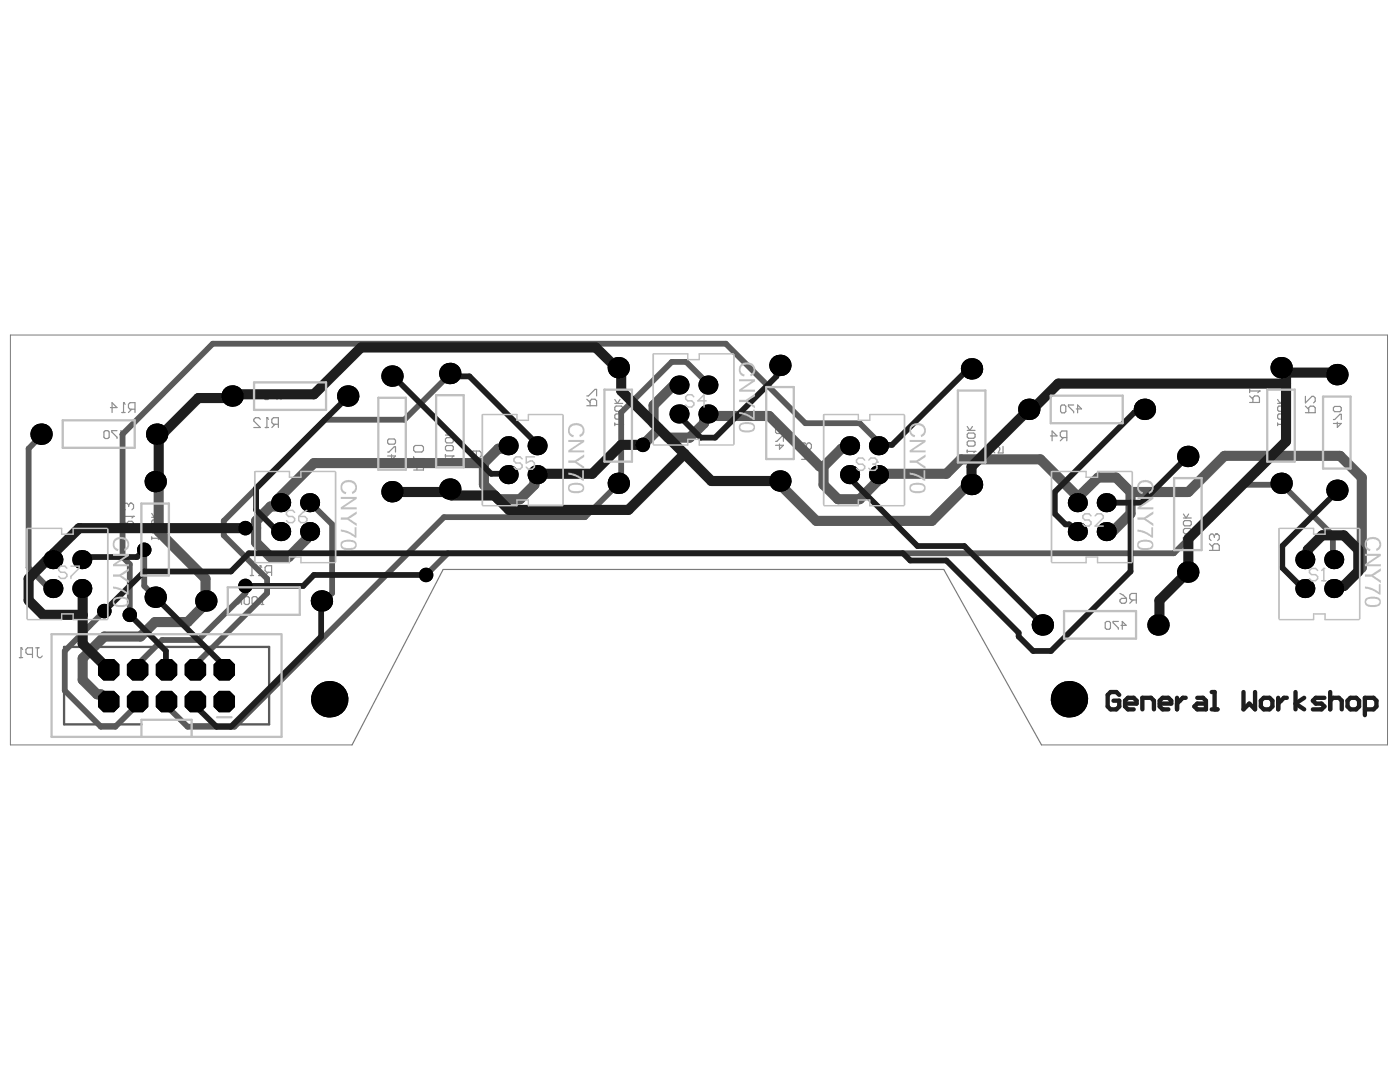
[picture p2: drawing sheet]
<svg xmlns="http://www.w3.org/2000/svg" width="279mm" height="216mm" viewBox="0 0 279 216" stroke-linecap="round" stroke-linejoin="round" font-family="sans-serif">
<path d="M28.2 144.5h-15.4v-15.4h40.9v15.4h-15.5" fill="none" stroke="#5a5a5a" stroke-width=".46"/>
<g fill="#5a5a5a">
<path d="M21.1 139.1h1.2v1.2h-1.2z" fill-rule="evenodd"/>
<path d="M21.1 133.4h1.2v1.1h-1.2z" fill-rule="evenodd"/>
<path d="M32.7 139.1h1.1v1.2h-1.1z" fill-rule="evenodd"/>
<path d="M32.7 133.4h1.1v1.1h-1.1z" fill-rule="evenodd"/>
<path d="M38.4 139.1h1.2v1.2h-1.2z" fill-rule="evenodd"/>
<path d="M38.4 133.4h1.2v1.1h-1.2z" fill-rule="evenodd"/>
<path d="M44.2 139.1h1.1v1.2h-1.1z" fill-rule="evenodd"/>
<path d="M44.2 133.4h1.1v1.1h-1.1z" fill-rule="evenodd"/>
<path d="M26.9 139.1h1.1v1.2h-1.1z" fill-rule="evenodd"/>
<path d="M26.9 139.1h1.1v1.2h-1.1z" fill-rule="evenodd"/>
<path d="M26.9 133.4h1.1v1.1h-1.1z" fill-rule="evenodd"/>
<path d="M26.9 133.4h1.1v1.1h-1.1z" fill-rule="evenodd"/>
</g>
<path d="M70.3 148.6h-68.2v-81.7h274.8v81.7h-69" fill="none" stroke="#787878" stroke-width=".2"/>
<path d="M70.3 148.6l18.1-35h100l19.5 35" fill="none" stroke="#787878" stroke-width=".23"/>
<g fill="none" stroke="#8c8c8c" stroke-width=".24">
<path d="M52.7 78.4l.2-.2h.6l.2 .2v1.1l-.2 .2h-.6l-.2-.2zM55.3 78.2h-1.1v.2l1.1 1.1v.2M55.8 78.9h1.1l-.8-.7v1.5M117.1 79h.3l1.3-1.3h.4v1.3M117.1 79.7l.7 .6M122.7 79.7l.5 .8 .5-.8M249.4 79l.6 .7M249.4 77.7v.6M249.4 78h2M251.4 78h.1M251.4 78l-.4 .3M255 79.7l.5 .8 .5-.8"/>
<path d="M260.5 79.1v1.3l1.3-1.3h.4l.3 .3v.7l-.3 .3M20.7 86.2l.3-.3h.5l.3 .3v1l-.3 .3h-.5l-.3-.3zM22 81.3h1.3l-.9-1v2M23.4 85.9h-1.1v.3l1.1 1v.3M23.9 86.7h1l-.8-.8v1.6M24.3 82.3h.7M24.7 80.3h.1M24.7 80.3v2M24.7 80.3l.3 .4M26.3 81.7l-.7 .6M26.9 81.7h-.9l-.4-.4v-.6l.4-.4h.9v2M52 83.7l-.4-.4h-.6l-.3 .4v.3l1.3 1.3h-1.3"/>
<path d="M52.9 85.3h.7M53.3 83.3h.1M53.3 83.3l.3 .4M53.3 83.3v2M54.9 84.7l-.7 .6M55.6 84.7h-1l-.4-.4v-.6l.4-.4h1v2M77.4 87.8l.2-.2h1.1l.2 .2v.6l-.2 .2h-1.1l-.2-.2zM77.4 90.2h.2l1.1-1h.2v1M78.1 90.7v1.1l.8-.8h-1.5M82.6 89.2l.3-.3h1.3l.3 .3v.7l-.3 .3h-1.3l-.3-.3zM82.6 93.8h1.9v-1l-.3-.3h-.7l-.3 .3v1M82.6 92.5l.6 .6"/>
<path d="M82.6 91.2v.6M82.6 91.5h1.9M84.5 91.5h.1M84.5 91.5l-.3 .3M88.9 87.6l.3-.3h1l.3 .3v.5l-.3 .3h-1l-.3-.3zM88.9 89.2l.3-.3h1l.3 .3v.5l-.3 .2h-1l-.3-.2zM88.9 90.7v.6M88.9 91h1.6M88.9 86.8h1.6M88.9 86l.5 .8 .5-.8M90.5 91h.1M90.5 91l-.3 .3"/>
<path d="M94.1 93.3h2v-1l-.4-.3h-.6l-.4 .3v1M94.1 92l.6 .6M95.1 90v1l.3 .3h.3l.4-.3v-.7l-.4-.3h-1.3l-.3 .3v.7l.3 .3M117.1 81h2v-1l-.4-.3h-.6l-.3 .3v1M122.7 84.7h1.6M122.7 82.9l.3-.3h1l.3 .3v.5l-.3 .2h-1l-.3-.2zM122.7 81.3l.3-.3h1l.3 .3v.5l-.3 .3h-1l-.3-.3zM122.7 80.5h1.6M122.7 84.4v.5M124.3 84.7h.1M124.3 84.7l-.3 .2M154.8 85.7l.2-.2h1.1l.2 .2v.5l-.2 .3h-1.1l-.2-.3z"/>
<path d="M154.8 88.1h.2l1.1-1.1h.2v1.1M155.6 88.6v1l.7-.7h-1.5M160 91.7h1.9v-1l-.3-.4h-.6l-.4 .4v1M160 90.3l.6 .7M161 88.7l-.4-.3h-.3l-.3 .3v.7l.3 .3h.3l.4-.3M161 88.7l.3-.3h.3l.3 .3v.7l-.3 .3h-.3l-.3-.3M161 88.7v.7M193 86.7l.3-.3h1l.3 .3v.5l-.3 .3h-1l-.3-.3zM193 88.2l.3-.2h1l.3 .2v.6l-.3 .2h-1l-.3-.2zM193 89.8v.5M193 90.1h1.6M193 85.9h1.6"/>
<path d="M193 85.1l.5 .8 .6-.8M194.6 90.1h.1M194.6 90.1l-.3 .2M198.2 92.3h2v-.9l-.3-.4h-.7l-.3 .4v.9M198.2 91l.7 .7M200.2 89.1v1.3h-1l.3-.7v-.3l-.3-.3h-.7l-.3 .3v.7l.3 .3M209.6 87h1.3l-.9-1v2M211.7 81.1l.2-.3h.5l.3 .3v1l-.3 .3h-.5l-.2-.3zM212.3 87.3l-.7 .7M212.9 87.3h-1l-.3-.3v-.7l.3-.3h1v2M214.3 80.8h-1.1v.3l1.1 1v.3M214.8 81.6h1l-.7-.8v1.6"/>
<path d="M249.4 80.3h2v-1l-.4-.3h-.6l-.4 .3v1M255 81.3l.2-.3h1.1l.2 .3v.5l-.2 .3h-1.1l-.2-.3zM255 82.9l.2-.3h1.1l.2 .3v.5l-.2 .2h-1.1l-.2-.2zM255 84.4v.5M255 84.7h1.5M255 80.5h1.5M256.5 84.7h.1M256.5 84.7l-.2 .2M260.5 82.3h2v-.9l-.3-.4h-.7l-.3 .4v.9M260.5 81l.7 .7M266.1 81.4l.3-.3h1l.3 .3v.5l-.3 .2h-1l-.3-.2zM266.1 83.7h.3l1-1h.3v1"/>
<path d="M266.9 84.2v1.1l.8-.8h-1.6M24.7 105.3h2v-1l-.4-.3h-.6l-.4 .3v1M24.7 104l.6 .7M24.7 102.7v.7M24.7 103h2M25.7 100.7l-.4-.3h-.3l-.3 .3v.7l.3 .3M25.7 100.7v.4M26 100.4h.1M26 100.4h.3l.4 .3v.7l-.4 .3M26 100.4l-.3 .3M26.7 103h.1M26.7 103l-.4 .4"/>
<path d="M30.3 105.6l.2-.3h1.1l.2 .3v.5l-.2 .3h-1.1l-.2-.3zM30.3 104l.2-.3h1.1l.2 .3v.5l-.2 .3h-1.1l-.2-.3zM30.3 107.1v.6M30.3 107.4h1.5M30.3 103.2h1.5M30.3 102.4l.5 .8 .5-.8M31.8 107.4h.1M31.8 107.4l-.2 .3M47.4 119.6l.8 .5-.8 .5M48.2 119.1v1.5M48.7 119.3l.3-.2h.5l.3 .2v1.1l-.3 .2h-.5l-.3-.2zM50 114.8h.6"/>
<path d="M50.3 112.9h.1M50.3 112.9v1.9M50.3 112.9l.3 .3M50.3 119.3l.3-.2h.5l.2 .2v1.1l-.2 .2h-.5l-.3-.2zM51.6 114.8h.6M51.9 112.9h.1M51.9 112.9l.3 .3M51.9 112.9v1.9M52.4 119.1h.1M52.4 119.1v1.5M52.4 119.1l.2 .2M53.6 114.2l-.7 .6"/>
<path d="M54.2 114.2h-1l-.3-.3v-.7l.3-.3h1v1.9M223.5 118.4l.7 .3 .6 .7M223.5 119.7l.3-.3h1v.7l-.3 .3h-.7l-.3-.3zM226.1 119.7l-.6 .7M226.8 119.7h-1l-.3-.3v-.7l.3-.3h1v2M236.2 104.1l.2-.2h1.1l.2 .2v.6l-.2 .2h-1.1l-.2-.2zM236.2 105.7l.2-.2h1.1l.2 .2v.5l-.2 .3h-1.1l-.2-.3zM236.2 107.3v.5M236.2 107.5h1.5M236.2 103.4h1.5M236.2 102.6l.5 .8 .5-.8M237.7 107.5h.1"/>
<path d="M237.7 107.5l-.2 .3M241.4 109.8h1.9v-1l-.3-.3h-.6l-.4 .3v1M241.4 108.5l.6 .7M242.4 106.9l-.4-.3h-.3l-.3 .3v.6l.3 .4M242.4 106.9v.3M242.7 106.6h.1M242.7 106.6h.3l.3 .3v.6l-.3 .4M242.7 106.6l-.3 .3M3.9 131.2h.6M4.2 129.3h.1M4.2 129.3v1.9M4.2 129.3l.3 .3"/>
<path d="M6.5 130.6h-1l-.3-.4v-.6l.3-.3h1v1.9M7.1 129.3h.7M7.5 129.3v1.6l.3 .3h.3l.3-.3M52.1 120.6h.5M220.6 124.3l.2-.3h.6l.2 .3v1l-.2 .3h-.6l-.2-.3zM223.2 124h-1.1v.3l1.1 1v.3M223.7 124.8h1.1l-.8-.8v1.6"/>
</g>
<path d="M89.8 74.5l-.4 .6-8.7 8.7h-15.9l-20.1 20.1v2.9l8.6 8.7v2.9l-13.7 13.6v1.5l-.6 .1M141.3 76.8l-.8-.3v-.7l-3.5-3.6h-2.9l-10.1 10.1v13.7l-7.2 7.2h-28.2l-41.8 41.8h-9.4l-3.6-3.6v-.7l-.6-.7M8.2 86.6l-.4 .7-2.1 2.2v23.8l3.6 3.6h.7l.6 .5M175.3 88.9l.6-.1-4.3-4.4h-10.9l-15.8-15.8h-102.4l-18 18v24.5l1.4 1.5v10.1M28.8 109.7v7.2l2.2 2.3M49 116.9v1.5l-9.4 9.3h-7.2l-4.4 4.3v1.5l-.5 .1M61.8 100.3l.2 .8h.7l3.6 3.5v13.8l-1.5 1.4-.7 .1M266.2 111.7l-.2-.6v-4.3l-10.3-10.4-.5 .3h-7.2l-13.7 13.7h-144.9l-4.4 4.3M20.8 121.9l-7.9 8v7.9l7.2 7.2h2.9l4.3-4.3 .2-.7" fill="none" stroke="#5a5a5a" stroke-width="1.2"/>
<g fill="none" stroke="#5a5a5a" stroke-width="2">
<path d="M135.5 76.8l-.7-.3-4.4 4.4v3.5l1.1 1.1M31 96.1l.7 .6v9.4l9.3 9.4v5l-3.6 3.6h-6.5l-2.9 2.9h-7.2l-4.3 4.3v4.4l2.9 2.8h.7l1.6 1.5M96.6 92.4h-33.9l-7.3 7.2 .6 .7-.6 .8h-1.4l-2.9 2.8v4.4l2.9 2.8h3.6l3.6-3.6v-.7l.6-.7M96.6 92.4v4.3l2.9 2.9h4.3l2.9-2.9v-1.4l.5-.6M101.4 88.9l-.5 .6h-1.4l-2.9 2.9M131.5 85.5l1.8 1.8h4.3l2.9-2.9v-1.4l.8-.4 .7 .4h11.5l10.1 10.1h.8M131.5 85.5l-3.2 3.3M155.6 96l.1 .7 7.2 7.2h23.1l7.2-7.2h.7M164.4 93.1v3.6l2.8 2.9h4.4l3.5-3.6 .2-1.3 .6-.2h13l2.9-2.8h15.8l7.2 7.2 .2 1.4h.5v-1.4l3.7-3.6h3.5l2.9 2.9M169.5 88.9l-.1 .6h-1.5l-3.5 3.6M225.6 98.2v4.3l-4.3 4.3-.5-.7M225.6 98.2h11.6l7.2-7.2h23l4.4 4.3v18l-3.6 3.6h-1.4l-.6 .5"/>
<path d="M49 105.4h2.1"/>
</g>
<g fill="#000">
<circle cx="46.3" cy="79" r="2.13"/>
<circle cx="69.4" cy="79" r="2.13"/>
<circle cx="78.2" cy="75" r="2.13"/>
<circle cx="89.8" cy="74.5" r="2.13"/>
<circle cx="123.4" cy="73.4" r="2.13"/>
<circle cx="135.5" cy="76.8" r="1.9"/>
<circle cx="141.3" cy="76.8" r="1.9"/>
<circle cx="155.6" cy="72.9" r="2.13"/>
<circle cx="193.9" cy="73.6" r="2.13"/>
<circle cx="255.7" cy="73.4" r="2.13"/>
<circle cx="266.8" cy="74.8" r="2.13"/>
<circle cx="8.2" cy="86.6" r="2.13"/>
<circle cx="31" cy="96.1" r="2.13"/>
<circle cx="31.3" cy="86.6" r="2.13"/>
<circle cx="78.2" cy="98.1" r="2.13"/>
<circle cx="89.8" cy="97.6" r="2.13"/>
<circle cx="101.4" cy="88.9" r="1.9"/>
<circle cx="101.4" cy="94.7" r="1.9"/>
<circle cx="107.2" cy="94.7" r="1.9"/>
<circle cx="107.2" cy="88.9" r="1.9"/>
<circle cx="123.4" cy="96.4" r="2.13"/>
<circle cx="128.3" cy="88.8" r="1.44"/>
<circle cx="135.5" cy="82.6" r="1.9"/>
<circle cx="141.3" cy="82.6" r="1.9"/>
<circle cx="155.6" cy="96" r="2.13"/>
<circle cx="169.5" cy="94.7" r="1.9"/>
<circle cx="169.5" cy="88.9" r="1.9"/>
<circle cx="175.3" cy="94.7" r="1.9"/>
<circle cx="175.3" cy="88.9" r="1.9"/>
<circle cx="193.9" cy="96.7" r="2.13"/>
<circle cx="205.3" cy="81.7" r="2.13"/>
<circle cx="228.4" cy="81.7" r="2.13"/>
<circle cx="237" cy="91.1" r="2.13"/>
<circle cx="255.7" cy="96.4" r="2.13"/>
<circle cx="266.8" cy="97.8" r="2.13"/>
<circle cx="10.6" cy="111.7" r="1.9"/>
<circle cx="10.6" cy="117.4" r="1.9"/>
<circle cx="16.3" cy="117.4" r="1.9"/>
<circle cx="16.3" cy="111.7" r="1.9"/>
<circle cx="28.8" cy="109.7" r="1.44"/>
<circle cx="31" cy="119.2" r="2.13"/>
<circle cx="41.1" cy="119.9" r="2.13"/>
<circle cx="49" cy="116.9" r="1.44"/>
<circle cx="49" cy="105.4" r="1.44"/>
<circle cx="56" cy="106.1" r="1.9"/>
<circle cx="56" cy="100.3" r="1.9"/>
<circle cx="61.8" cy="100.3" r="1.9"/>
<circle cx="61.8" cy="106.1" r="1.9"/>
<circle cx="64.1" cy="119.9" r="2.13"/>
<circle cx="85" cy="114.7" r="1.44"/>
<circle cx="215" cy="100.3" r="1.9"/>
<circle cx="215" cy="106.1" r="1.9"/>
<circle cx="220.8" cy="106.1" r="1.9"/>
<circle cx="220.8" cy="100.3" r="1.9"/>
<circle cx="237" cy="114.1" r="2.13"/>
<circle cx="260.4" cy="117.4" r="1.9"/>
<circle cx="260.4" cy="111.7" r="1.9"/>
<circle cx="266.2" cy="117.4" r="1.9"/>
<circle cx="266.2" cy="111.7" r="1.9"/>
<circle cx="20.8" cy="121.9" r="1.44"/>
<circle cx="25.9" cy="122.7" r="1.44"/>
<circle cx="65.7" cy="139.5" r="3.6"/>
<circle cx="208" cy="124.7" r="2.13"/>
<circle cx="213.3" cy="139.5" r="3.6"/>
<circle cx="231.1" cy="124.7" r="2.13"/>
</g>
<g fill="#000">
<path d="M19.6 132.6l1-1.1h2.2l1 1.1v2.1l-1 1.1h-2.2l-1-1.1z" fill-rule="evenodd"/>
<path d="M19.6 138.9l1-1h2.2l1 1v2.2l-1 1h-2.2l-1-1z" fill-rule="evenodd"/>
<path d="M19.6 132.6l1-1.1h2.2l1 1.1v2.1l-1 1.1h-2.2l-1-1.1z" fill-rule="evenodd"/>
<path d="M19.6 138.9l1-1h2.2l1 1v2.2l-1 1h-2.2l-1-1z" fill-rule="evenodd"/>
<path d="M25.3 132.6l1.1-1.1h2.1l1.1 1.1v2.1l-1.1 1.1h-2.1l-1.1-1.1z" fill-rule="evenodd"/>
<path d="M25.3 138.9l1.1-1h2.1l1.1 1v2.2l-1.1 1h-2.1l-1.1-1z" fill-rule="evenodd"/>
<path d="M25.3 132.6l1.1-1.1h2.1l1.1 1.1v2.1l-1.1 1.1h-2.1l-1.1-1.1z" fill-rule="evenodd"/>
<path d="M25.3 138.9l1.1-1h2.1l1.1 1v2.2l-1.1 1h-2.1l-1.1-1z" fill-rule="evenodd"/>
<path d="M31.1 132.6l1.1-1.1h2.1l1.1 1.1v2.1l-1.1 1.1h-2.1l-1.1-1.1z" fill-rule="evenodd"/>
<path d="M31.1 138.9l1.1-1h2.1l1.1 1v2.2l-1.1 1h-2.1l-1.1-1z" fill-rule="evenodd"/>
<path d="M31.1 132.6l1.1-1.1h2.1l1.1 1.1v2.1l-1.1 1.1h-2.1l-1.1-1.1z" fill-rule="evenodd"/>
<path d="M31.1 138.9l1.1-1h2.1l1.1 1v2.2l-1.1 1h-2.1l-1.1-1z" fill-rule="evenodd"/>
<path d="M36.9 132.6l1-1.1h2.2l1 1.1v2.1l-1 1.1h-2.2l-1-1.1z" fill-rule="evenodd"/>
<path d="M36.9 138.9l1-1h2.2l1 1v2.2l-1 1h-2.2l-1-1z" fill-rule="evenodd"/>
<path d="M36.9 132.6l1-1.1h2.2l1 1.1v2.1l-1 1.1h-2.2l-1-1.1z" fill-rule="evenodd"/>
<path d="M36.9 138.9l1-1h2.2l1 1v2.2l-1 1h-2.2l-1-1z" fill-rule="evenodd"/>
<path d="M42.6 132.6l1.1-1.1h2.1l1.1 1.1v2.1l-1.1 1.1h-2.1l-1.1-1.1z" fill-rule="evenodd"/>
<path d="M42.6 138.9l1.1-1h2.1l1.1 1v2.2l-1.1 1h-2.1l-1.1-1z" fill-rule="evenodd"/>
<path d="M42.6 132.6l1.1-1.1h2.1l1.1 1.1v2.1l-1.1 1.1h-2.1l-1.1-1.1z" fill-rule="evenodd"/>
<path d="M42.6 138.9l1.1-1h2.1l1.1 1v2.2l-1.1 1h-2.1l-1.1-1z" fill-rule="evenodd"/>
</g>
<path d="M256.7 76.5h-45.5l-5 5.1-.9 .1-11.4 11.4v3.6M266.8 74.8v-.4h-10.1l-1-1 1 1.7v13l-19.5 19.4v5.8l-.2 .8-5.6 5.7v4.3l-.3 .6M128.3 88.8h-4.3l-5.8 5.7h-10.8l-.2 .2M136.6 90.6l-11.2 11.1h-23.8l-2.9-2.8h-8.6l-.3-1.3-.4 .6-11.2-.1M136.6 90.6l5.4 5.4h13.6M136.6 90.6l-12.6-12.6v-4.3l-1.5-.8-3.6-3.6h-46.8l-9.4 9.4h-15.9l-.5 .3-.2 .4h-6.5l-7.2 7.2h-1.1l.4 .7v8.7l-.7 .1M16.3 117.4l.2 .2v10.9l5.2 5.1M49 105.4h-33.2l-5.1 5v.7l-.1 .6-.6 .1h-.7l-3.6 3.7v4.3l2.9 2.9h7.9M260.4 111.7l.6-.6v-1.4l2.9-2.9h4.3l2.9 2.9v4.3l-2.9 2.9h-1.4l-.6 .5" fill="none" stroke="#1e1e1e" stroke-width="2"/>
<g fill="none" stroke="#1e1e1e" stroke-width="1.2">
<path d="M69.4 79l-.2 .4-18.1 18v4.3l4.3 4.4h.6M78.2 75l.3 .1 19.5 19.4h2.9l.5 .2M89.8 74.5l.3 .6h3.6l13 13v.7l.5 .1M155.6 72.9l-.6 .8v1.4l-12.3 12.2h-2.9l-4.3-4.3v-.4M193.9 73.6l-.7 .1-15.2 15.1h-2.1l-.6 .1M169.5 94.7l.6 .6v.7l13 13h9.3l15.2 15.1 .4 .6M228.4 81.7l-.6 .6h-1.4l-15.9 15.9v4.3l2.1 2.1h.8l1.4 1.5h.2M237 91.1l-9.2 9.2h-7M266.8 97.8v.4l-10.9 10.8v4.3l3.6 3.6h.7l.2 .5M28.8 109.7l-1.5 1.4h-10.8l-.2 .6M31 119.2l13.7 13.6 .1 .8M64.1 119.9v7.1l-18 18h-2.9l-3.6-3.6v-.7l-.6-.7"/>
<path d="M85 114.7h-22.3l-2.2 2.2h-11.5M225.6 100.3v13.7l-15.8 15.9h-3.6l-2.9-2.9v-.7l-14.4-14.5h-7.2l-1.5-1.4h-130.5l-3.6 3.6h-17.3l-8 7.9M25.9 122.7l7.2 7.2v3.6l.1 .1"/>
</g>
<g fill="none" stroke="#1e1e1e" stroke-width=".87">
<path d="M223.4 138.7l-.6-.6h-1.2l-.5 .6v2.3l.5 .5h1.2l.6-.5v-1.2h-1.2M234.9 139.2v2.3M236.6 139.2h-.5l-1.2 1.2M238.9 139.2h1.2l.6 .6v1.7h-1.8l-.5-.5 .5-.6h1.8M241.8 138.1h.6v3.4M248.2 138.1v3.4l1.1-1.1 1.2 1.1v-3.4M252.2 139.2h1.2l.5 .6v1.2l-.5 .5h-1.2l-.6-.5v-1.2zM255.1 139.2v2.3M256.8 139.2h-.6l-1.1 1.2M258.5 138.1v3.4M260.3 139.2l-1.8 1.2 1.8 1.1M264.3 139.2h-1.7l-.6 .6 .6 .6h1.1l.6 .6-.6 .5h-1.7"/>
<path d="M265.5 139.8l.5-.6h1.2l.6 .6v1.7M265.5 138.1v3.4M268.9 139.8l.6-.6h1.2l.5 .6v1.2l-.5 .5h-1.2l-.6-.5zM224.5 140.4h2.3v-.6l-.5-.6h-1.2l-.6 .6v1.2l.6 .5h1.2M228 141.5v-2.3h1.7l.6 .6v1.7M231.4 140.4h2.4v-.6l-.6-.6h-1.2l-.6 .6v1.2l.6 .5h1.2M241.8 141.5h1.2M272.4 141.5h1.7l.6-.5v-1.2l-.6-.6h-1.7v3.5"/>
</g>
<g fill="none" stroke="#c0c0c0" stroke-width=".29">
<path d="M130.4 70.6h6.9v1.2h2.2v-1.2h6.9M51 94.1h6.8v1.1h2.3v-1.1h6.8M96.4 82.7h6.8v1.2h2.3v-1.2h6.8M130.4 88.8h6.9v-1.1h2.2v1.1h6.9M164.5 82.7h6.8v1.2h2.3v-1.2h6.8M209.9 94.1h6.9v1.1h2.2v-1.1h6.9M5.5 105.4h6.8v1.2h2.3v-1.2h6.8M51 112.3h6.8v-1.2h2.3v1.2h6.8M96.4 100.9h6.8v-1.1h2.3v1.1h6.8M164.5 100.9h6.8v-1.1h2.3v1.1h6.8M209.9 112.3h6.9v-1.2h2.2v1.2h6.9M255.3 105.4h6.9v1.2h2.2v-1.2h6.9"/>
<path d="M5.5 123.6h6.8v-1.1h2.3v1.1h6.8M255.3 123.6h6.9v-1.1h2.2v1.1h6.9"/>
</g>
<g fill="none" stroke="#c0c0c0" stroke-width=".46">
<path d="M50.7 76.3h14.4v5.5h-14.4zM75.5 79.4h5.5v14.3h-5.5zM87 78.8h5.5v14.4h-5.5zM120.6 77.8h5.5v14.3h-5.5zM152.9 77.2h5.5v14.4h-5.5zM191.2 77.9h5.5v14.4h-5.5zM209.7 79h14.4v5.4h-14.4zM252.9 77.8h5.5v14.3h-5.5zM264 79.1h5.5v14.4h-5.5zM12.5 83.9h14.4v5.5h-14.4zM234.3 95.4h5.5v14.4h-5.5zM28.2 100.5h5.5v14.3h-5.5z"/>
<path d="M45.5 117.2h14.3v5.5h-14.3zM56.2 126.5h-45.9v20.5h45.9v-20.2M212.4 121.9h14.3v5.5h-14.3zM28.2 147v-3.4h10v3.4M43.3 143.1h2.9"/>
</g>
<g fill="none" stroke="#c0c0c0" stroke-width=".35">
<path d="M130.4 70.7v17.9M146.5 70.8v17.8M50.9 94.1v18M67 94.2v17.9M96.3 82.8v17.9M112.4 82.9v17.8M164.4 82.8v17.9M180.5 82.9v17.8M209.9 94.1v18M226 94.2v17.9M5.4 105.5v18M21.5 105.6v17.9"/>
<path d="M255.3 105.5v18M271.4 105.6v17.9"/>
</g>
<g fill="#c0c0c0">
<path d="M227.4 96.2l.5-.3 .8-.1a1.43 1.43 0 0 1 1.5 1.1 1.43 1.43 0 0 1-.9 1.7l-.1-.5a.99 .99 0 0 0 .6-1.1 .99 .99 0 0 0-1.1-.8 1.11 1.11 0 0 0-1.1 .4 1.11 1.11 0 0 0-.1 1.2l.6 .4-.1 .4-.2-.1a1.47 1.47 0 0 1-.4-2.3z"/>
<path d="M227 99.2h3.2v.4l-2.6 1.6h2.6v.4h-3.2v-.4l2.5-1.6h-2.5z"/>
<path d="M227 103.2h1.3l1.9-1.2v.6l-1.5 .9 1.5 1v.5l-1.9-1.3h-1.3z"/>
<path d="M227 105.7l1.4 .3 1.4 .8v-1.6h.3v2.1h-.3l-1.4-.9-1.4-.3z"/>
<path d="M147.9 72.7l.5-.3 .8-.1a1.43 1.43 0 0 1 1.5 1.1 1.43 1.43 0 0 1-.9 1.7l-.1-.5a.99 .99 0 0 0 .6-1.1 .99 .99 0 0 0-1.1-.8 1.11 1.11 0 0 0-1.1 .4 1.11 1.11 0 0 0-.1 1.3l.6 .3-.1 .5-.2-.2a1.47 1.47 0 0 1-.4-2.3z"/>
<path d="M147.5 75.7h3.2v.4l-2.6 1.7h2.6v.4h-3.2v-.4l2.5-1.7h-2.5z"/>
<path d="M147.5 79.8h1.3l1.9-1.2v.5l-1.5 .9 1.5 1v.5l-1.9-1.3h-1.3z"/>
<path d="M147.5 82.2l1.4 .3 1.4 .8v-1.6h.3v2.1h-.3l-1.3-.9-1.5-.3z"/>
<path d="M272.8 107.5l.5-.3h.8a1.43 1.43 0 0 1 1.5 1.1 1.43 1.43 0 0 1-.9 1.6l-.1-.4a.99 .99 0 0 0 .6-1.2 .99 .99 0 0 0-1.1-.7 1.11 1.11 0 0 0-1.1 .4 1.11 1.11 0 0 0-.1 1.2l.6 .3-.1 .5-.2-.1a1.47 1.47 0 0 1-.4-2.4z"/>
<path d="M272.4 110.5h3.2v.4l-2.6 1.7h2.6v.4h-3.2v-.4l2.5-1.7h-2.5z"/>
<path d="M272.4 114.6h1.3l1.9-1.2v.5l-1.5 .9 1.5 1v.5l-1.9-1.2h-1.3z"/>
<path d="M272.4 117l1.4 .3 1.4 .8v-1.5h.3v2h-.3l-1.4-.8-1.4-.4z"/>
<path d="M227.1 108.1l.5-.3 1.1-.1a1.2 1.2 0 0 1 1.5 1.1 1.39 1.39 0 0 1-1.7 1 1.19 1.19 0 0 1-1.6-1.3zM227.4 108.3a.69 .69 0 0 0 0 .8 .69 .69 0 0 0 .8 .3h.4a1.01 1.01 0 0 0 1.3-.7 1.29 1.29 0 0 0-1.5-.6z"/>
<path d="M147.6 84.6l.5-.3 1.1-.1a1.2 1.2 0 0 1 1.5 1.2 1.39 1.39 0 0 1-1.7 .9 1.19 1.19 0 0 1-1.5-1.3zM147.9 84.8a.69 .69 0 0 0 0 .8 .69 .69 0 0 0 .8 .3h.4a1.01 1.01 0 0 0 1.3-.7 1.29 1.29 0 0 0-1.5-.6z"/>
<path d="M272.5 119.5l.5-.3 1.1-.1a1.2 1.2 0 0 1 1.5 1.1 1.39 1.39 0 0 1-1.7 .9 1.19 1.19 0 0 1-1.6-1.2zM272.8 119.7a.71 .71 0 0 0 0 .8 .71 .71 0 0 0 .8 .2h.4a1.01 1.01 0 0 0 1.3-.7 1.29 1.29 0 0 0-1.5-.5h-.6z"/>
</g>
<path d="M138.5 79.2l-.4-.4h-.9l-.4 .4v.4l.4 .4h.9l.4 .4v.4l-.4 .4h-.9l-.4-.4M140.9 80h-1.6l1.2-1.2v2.4M172.6 91.8l-.4-.4h-.9l-.4 .4v.4l.4 .4h.9l.4 .4v.4l-.4 .4h-.9l-.4-.4M173.4 91.8l.4-.4h.8l.4 .4v.4M174.2 92.6h.4M174.6 92.6l.4 .4v.4l-.4 .4h-.8l-.4-.4M175 92.2h.1M175 92.2l-.4 .4M13.3 113.4l-.4-.4h-.8l-.4 .4v.4l.4 .4h.8l.4 .4v.4l-.4 .4h-.8l-.4-.4M14.2 113h1.6v.4l-1.6 1.6v.4" fill="none" stroke="#c0c0c0" stroke-width=".29"/>
<g fill="#c0c0c0">
<path d="M68.4 96.2l.5-.3 .8-.1a1.43 1.43 0 0 1 1.5 1.1 1.43 1.43 0 0 1-.9 1.7l-.1-.5a.99 .99 0 0 0 .6-1.1 .99 .99 0 0 0-1.1-.8 1.11 1.11 0 0 0-1.1 .4 1.11 1.11 0 0 0-.1 1.2l.6 .4-.1 .4-.2-.1a1.47 1.47 0 0 1-.4-2.3z"/>
<path d="M68 99.2h3.2v.4l-2.6 1.6h2.6v.4h-3.2v-.4l2.5-1.6h-2.5z"/>
<path d="M68 103.2h1.3l1.9-1.2v.6l-1.5 .9 1.5 1v.5l-1.9-1.3h-1.3z"/>
<path d="M68 105.7l1.4 .3 1.4 .8v-1.6h.3v2.1h-.3l-1.3-.9-1.5-.3z"/>
<path d="M68.1 108.1l.5-.3 1.1-.1a1.2 1.2 0 0 1 1.5 1.1 1.39 1.39 0 0 1-1.7 1 1.19 1.19 0 0 1-1.5-1.3zM68.4 108.3a.69 .69 0 0 0 0 .8 .69 .69 0 0 0 .8 .3h.4a1.01 1.01 0 0 0 1.3-.7 1.29 1.29 0 0 0-1.5-.6z"/>
</g>
<path d="M104.2 91.6l-.4-.4h-.8l-.4 .4v.4l.4 .4h.8l.4 .4v.4l-.4 .4h-.8l-.4-.4M106.7 91.2h-1.7v1.2l.8-.4h.4l.5 .4v.8l-.5 .4h-.8l-.4-.4M217.7 102.9l-.4-.4h-.8l-.4 .4v.4l.4 .5h.8l.4 .4v.4l-.4 .4h-.8l-.4-.4M218.6 102.9l.4-.4h.8l.4 .4v.4l-1.6 1.7h1.6M263 113.8l-.4-.4h-.9l-.4 .4v.4l.4 .5h.9l.4 .4v.4l-.4 .4h-.9l-.4-.4M263.8 115.9h.8M264.2 113.4h.1M264.2 113.4v2.5M264.2 113.4l-.4 .4" fill="none" stroke="#c0c0c0" stroke-width=".29"/>
<g fill="#c0c0c0">
<path d="M113.8 84.8l.5-.3 .8-.1a1.43 1.43 0 0 1 1.5 1.1 1.43 1.43 0 0 1-.9 1.7l-.1-.4a.99 .99 0 0 0 .6-1.2 .99 .99 0 0 0-1.1-.8 1.11 1.11 0 0 0-1.1 .4 1.11 1.11 0 0 0-.1 1.3l.6 .3-.1 .5-.2-.1a1.47 1.47 0 0 1-.4-2.4z"/>
<path d="M113.4 87.8h3.2v.4l-2.5 1.7h2.5v.4h-3.2v-.4l2.5-1.7h-2.5z"/>
<path d="M113.4 91.9h1.3l1.9-1.2v.5l-1.5 .9 1.5 1v.5l-1.9-1.3h-1.3z"/>
<path d="M113.4 94.3l1.4 .3 1.4 .8v-1.6h.3v2.1h-.3l-1.3-.8-1.5-.4z"/>
<path d="M181.9 84.8l.5-.3 .8-.1a1.43 1.43 0 0 1 1.6 1.1 1.43 1.43 0 0 1-.9 1.7l-.2-.4a.99 .99 0 0 0 .7-1.2 .99 .99 0 0 0-1.1-.8 1.11 1.11 0 0 0-1.2 .4 1.11 1.11 0 0 0-.1 1.3l.6 .3-.1 .5-.2-.1a1.47 1.47 0 0 1-.4-2.4z"/>
<path d="M181.5 87.8h3.2v.4l-2.5 1.7h2.5v.4h-3.2v-.4l2.5-1.7h-2.5z"/>
<path d="M181.5 91.9h1.4l1.8-1.2v.5l-1.5 .9 1.5 1v.5l-1.8-1.3h-1.4z"/>
<path d="M181.5 94.3l1.4 .3 1.4 .8v-1.6h.4v2.1h-.3l-1.4-.8-1.5-.4z"/>
<path d="M22.9 107.5l.5-.3h.8a1.43 1.43 0 0 1 1.6 1.1 1.43 1.43 0 0 1-.9 1.6l-.2-.4a.99 .99 0 0 0 .7-1.2 .99 .99 0 0 0-1.1-.7 1.11 1.11 0 0 0-1.2 .4 1.11 1.11 0 0 0-.1 1.2l.7 .3-.2 .5-.2-.1a1.47 1.47 0 0 1-.4-2.4z"/>
<path d="M22.6 110.5h3.1v.4l-2.5 1.7h2.5v.4h-3.1v-.4l2.4-1.7h-2.4z"/>
<path d="M22.6 114.6h1.3l1.8-1.2v.5l-1.5 .9 1.5 1v.5l-1.8-1.2h-1.3z"/>
<path d="M22.6 117l1.3 .3 1.4 .8v-1.5h.4v2h-.3l-1.4-.8-1.4-.4z"/>
<path d="M113.6 96.7l.7-.3 .8-.1a1.2 1.2 0 0 1 1.5 1.2 1.39 1.39 0 0 1-1.7 .9 1.19 1.19 0 0 1-1.5-1.3zM113.9 96.9a.67 .67 0 0 0-.1 .8 .67 .67 0 0 0 .8 .3h.4a1.01 1.01 0 0 0 1.3-.7 1.29 1.29 0 0 0-1.5-.6z"/>
<path d="M181.7 96.7l.7-.3 .8-.1a1.2 1.2 0 0 1 1.5 1.2 1.39 1.39 0 0 1-1.7 .9 1.19 1.19 0 0 1-1.5-1.3zM182 96.9a.67 .67 0 0 0-.1 .8 .67 .67 0 0 0 .8 .3h.4a1.01 1.01 0 0 0 1.3-.7 1.29 1.29 0 0 0-1.5-.6z"/>
<path d="M22.7 119.5l.5-.3 1-.1a1.2 1.2 0 0 1 1.5 1.1 1.39 1.39 0 0 1-1.6 .9 1.19 1.19 0 0 1-1.6-1.2zM23 119.7a.69 .69 0 0 0 0 .8 .69 .69 0 0 0 .7 .2h.4a1.01 1.01 0 0 0 1.3-.7 1.29 1.29 0 0 0-1.5-.5z"/>
</g>
<path d="M58.8 102.2l-.4-.4h-.8l-.4 .4v.5l.4 .4h.8l.4 .4v.4l-.4 .4h-.8l-.4-.4M59.6 103.1h1.2l.5 .4v.4l-.5 .4h-.8l-.4-.4zM61.3 101.8l-.9 .4-.8 .9" fill="none" stroke="#c0c0c0" stroke-width=".29"/>
</svg>
